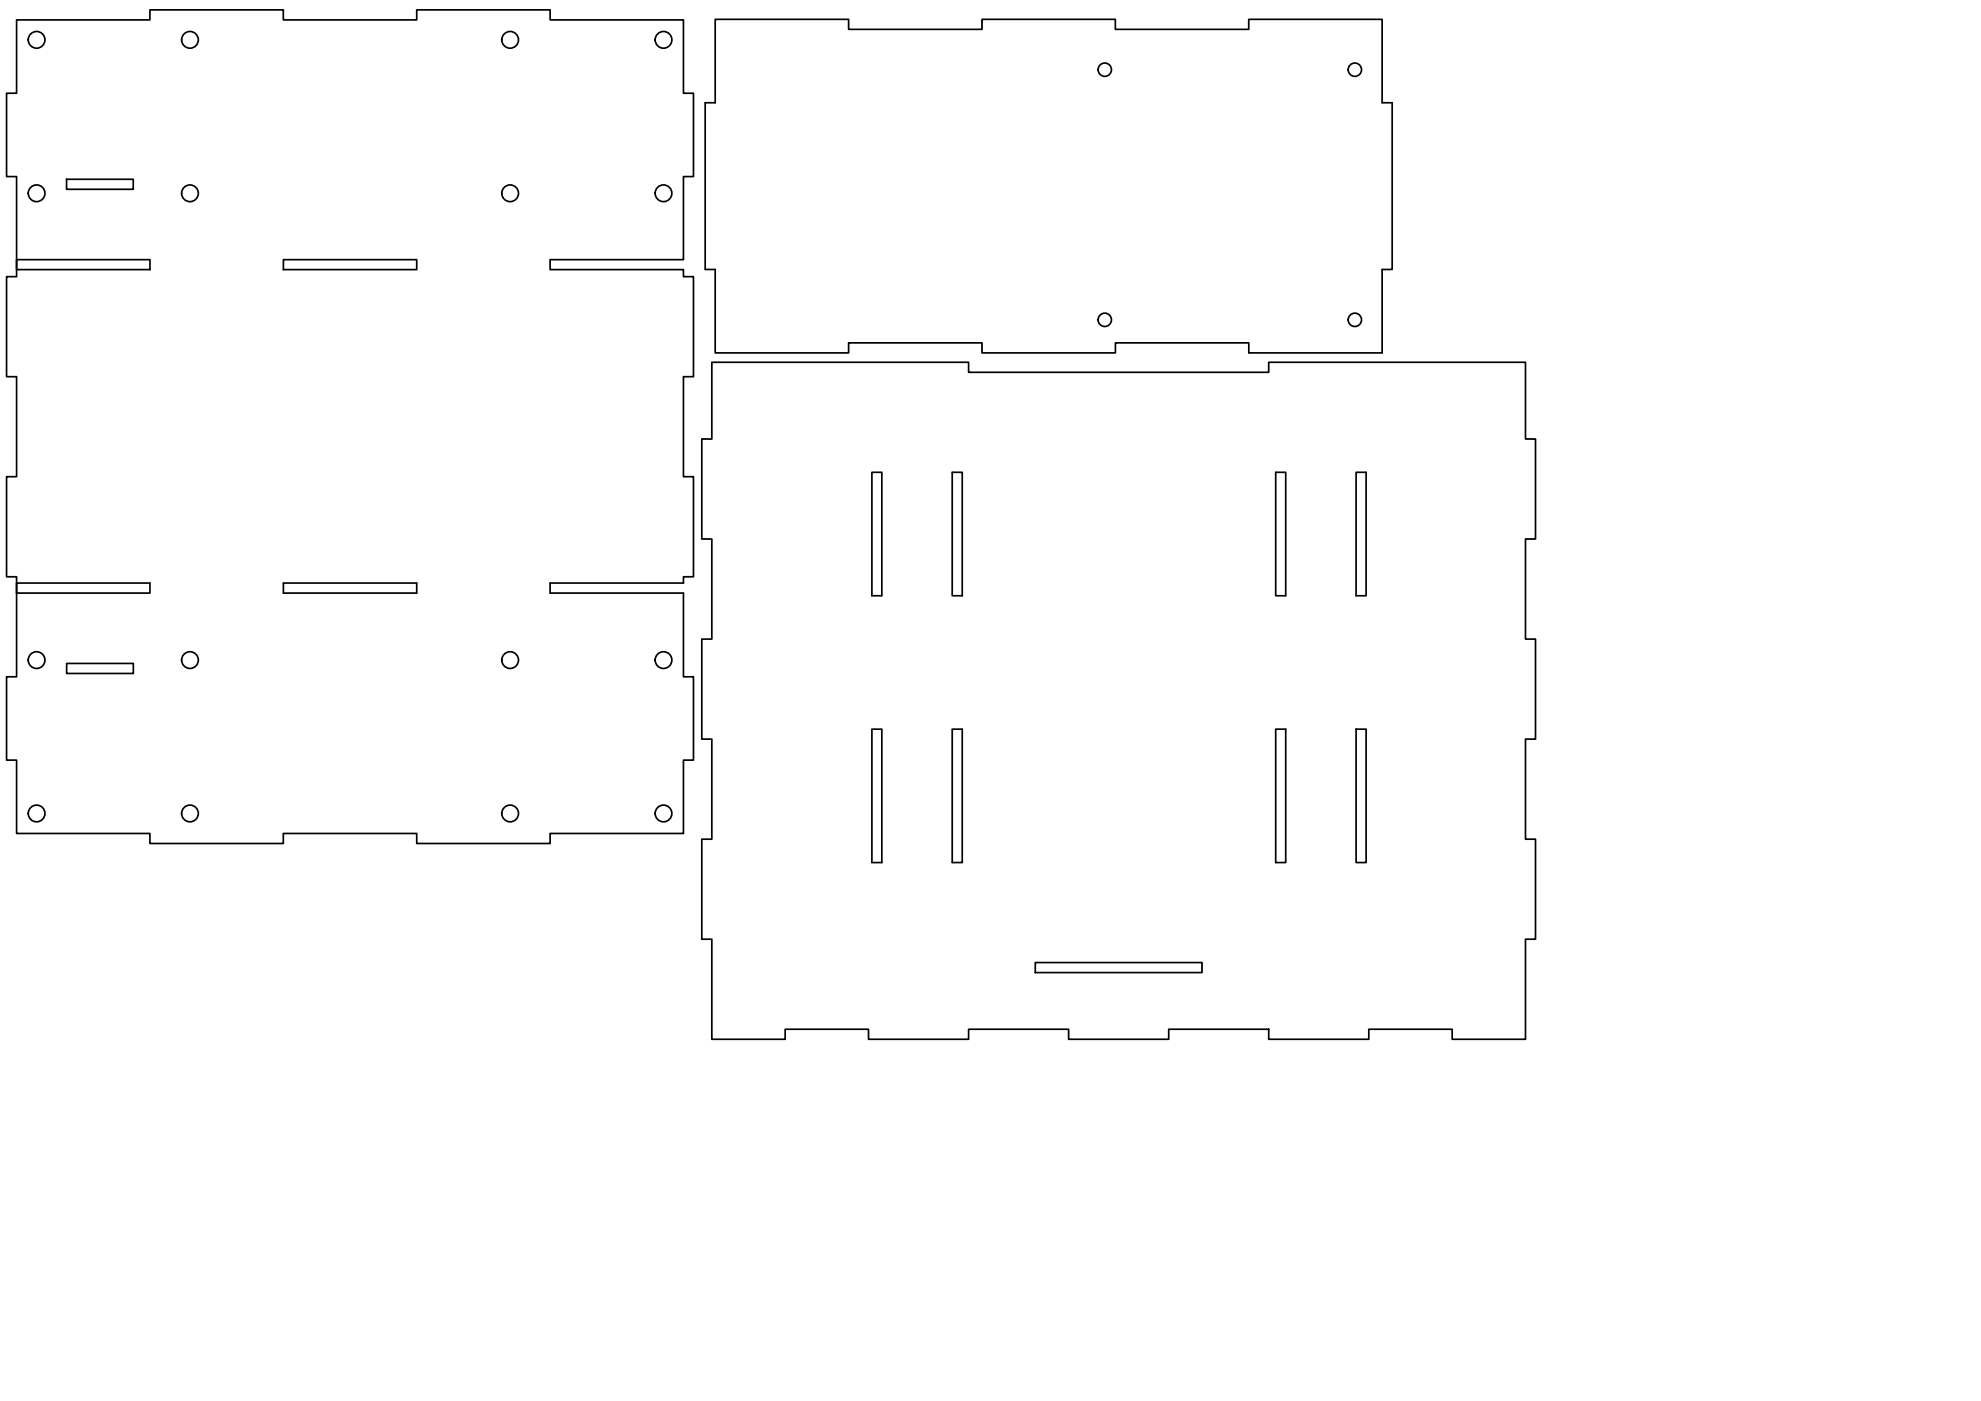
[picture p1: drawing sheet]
<svg xmlns="http://www.w3.org/2000/svg" width="594mm" height="420mm" viewBox="0 0 594 420" stroke-linecap="round" stroke-linejoin="round" font-family="sans-serif">
<!-- layer: Visible -->
<g fill="none" stroke="#000" stroke-width=".51">
<path d="M5 6h40v-3h40v3h40v-3h40v3h40v22h3v25h-3v24.9h-40v3h40v2.1h3v30h-3v30h3v30h-3v1.9h-40v3h40v25.1h3v25h-3v22h-40v3h-40v-3h-40v3h-40v-3h-40v-22h-3v-25h3v-30h-3v-30h3v-30h-3v-30h3v-30h-3v-25h3zM214.5 5.8h40v3h40v-3h40v3h40v-3h40v25h3v50h-3v25h-40v-3h-40v3h-40v-3h-40v3h-40v-25h-3v-50h3zM20 53.8h20v3h-20zM5 77.9h40v3h-40zM85 77.9h40v3h-40zM213.5 108.6h77v3.1h90v-3.1h77v23.1h3v29.9h-3v30.1h3v30h-3v30h3v30h-3v30h-22v-3h-25v3h-30v-3h-30v3h-30v-3h-30v3h-30v-3h-25v3h-22v-30h-3v-30h3v-30h-3v-30h3v-30.1h-3v-29.9h3zM261.5 141.6h3v37.1h-3zM285.6 141.6h3v37.1h-3zM382.6 141.6h3v37.1h-3zM406.7 141.6h3v37.1h-3zM5 174.9h40v3h-40zM85 174.9h40v3h-40z"/>
<path d="M20 199h20v3h-20zM261.5 218.7h3v40h-3zM285.6 218.7h3v40h-3zM382.6 218.7h3v40h-3zM406.7 218.7h3v40h-3zM310.5 288.7h50v3h-50z"/>
<circle cx="11" cy="11.9" r="2.51"/>
<circle cx="57" cy="11.9" r="2.51"/>
<circle cx="153" cy="11.9" r="2.51"/>
<circle cx="199" cy="11.9" r="2.51"/>
<circle cx="331.3" cy="20.9" r="2"/>
<circle cx="406.3" cy="20.9" r="2"/>
<circle cx="11" cy="58" r="2.51"/>
<circle cx="57" cy="58" r="2.51"/>
<circle cx="153" cy="58" r="2.51"/>
<circle cx="199" cy="58" r="2.51"/>
<circle cx="331.3" cy="95.9" r="2"/>
<circle cx="406.3" cy="95.9" r="2"/>
<circle cx="11" cy="198" r="2.51"/>
<circle cx="57" cy="198" r="2.51"/>
<circle cx="153" cy="198" r="2.51"/>
<circle cx="199" cy="198" r="2.51"/>
<circle cx="11" cy="244" r="2.51"/>
<circle cx="57" cy="244" r="2.51"/>
<circle cx="153" cy="244" r="2.51"/>
<circle cx="199" cy="244" r="2.51"/>
</g>
</svg>
